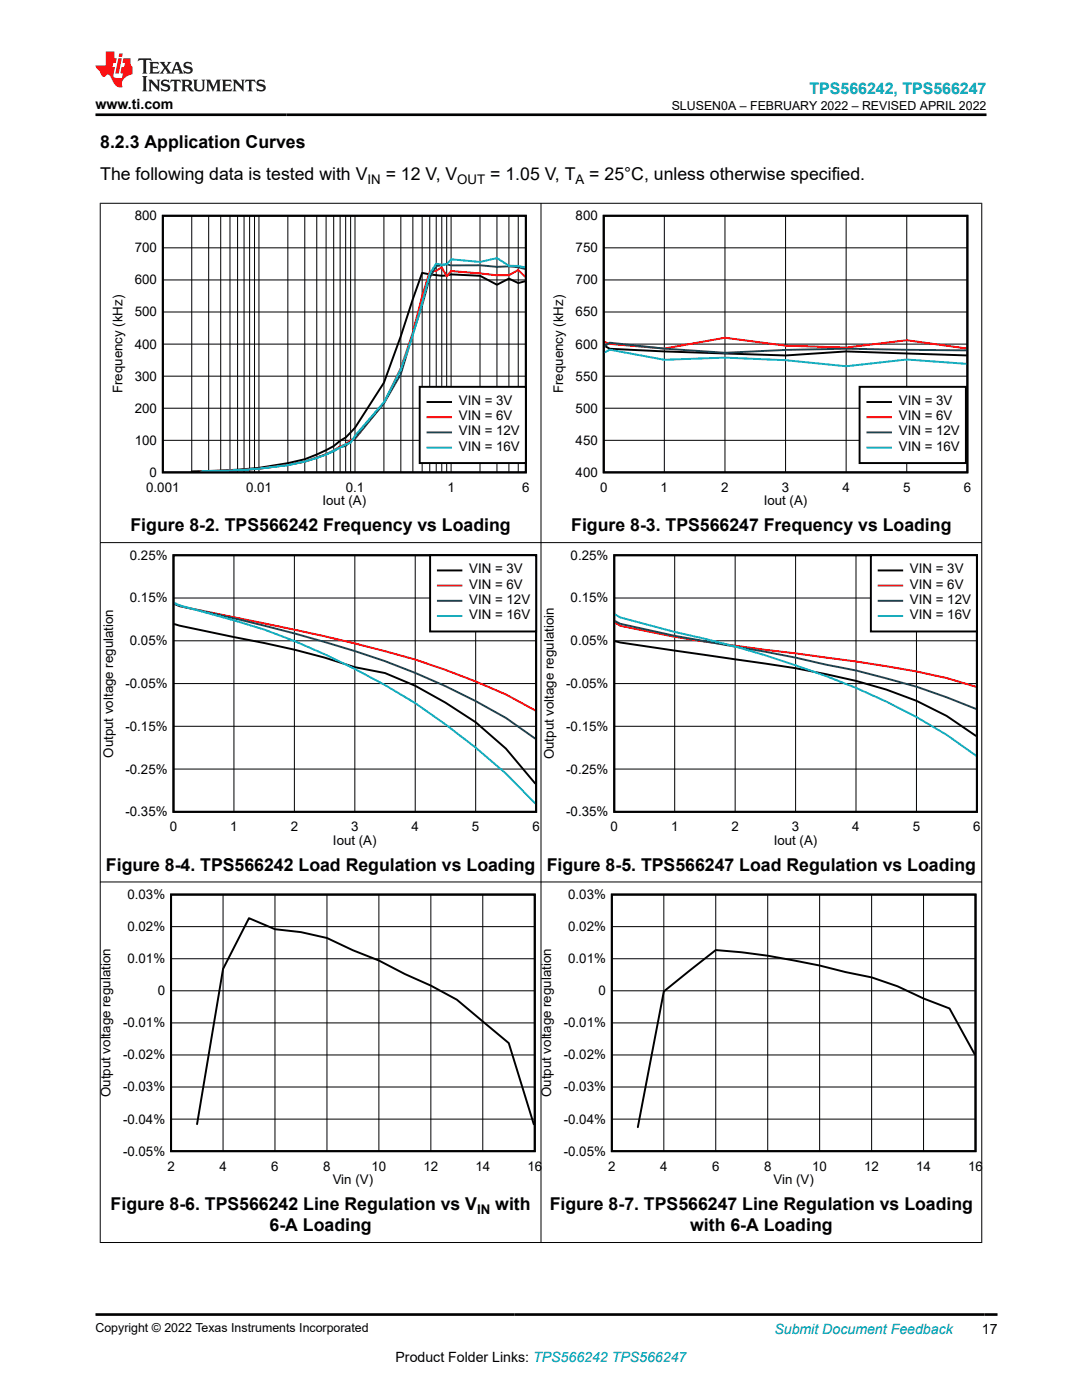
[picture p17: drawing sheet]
<svg xmlns="http://www.w3.org/2000/svg" width="216mm" height="279mm" viewBox="0 0 216 279" stroke-linecap="round" stroke-linejoin="round" font-family="sans-serif">
<defs><g id="words">
<g font-size="3.5">
<text x="20" y="29.6">8.2.3 Application Curves</text>
<text x="20" y="35.9">The following data is tested with V</text>
<text x="77" y="35.9">= 12 V, V</text>
<text x="97.8" y="35.9">= 1.05 V, T</text>
<text x="117.6" y="35.9">= 25°C, unless otherwise specified.</text>
<text x="26" y="106.1">Figure 8-2. TPS566242 Frequency vs Loading</text>
<text x="114" y="106.1">Figure 8-3. TPS566247 Frequency vs Loading</text>
<text x="21.1" y="173.8">Figure 8-4. TPS566242 Load Regulation vs Loading</text>
<text x="109.1" y="173.8">Figure 8-5. TPS566247 Load Regulation vs Loading</text>
<text x="22.1" y="241.5">Figure 8-6. TPS566242 Line Regulation vs V</text>
<text x="53.8" y="245.7">6-A Loading</text>
<text x="98.8" y="241.5">with</text>
<text x="109.7" y="241.5">Figure 8-7. TPS566247 Line Regulation vs Loading</text>
<text x="137.7" y="245.7">with 6-A Loading</text>
</g>
<text font-size="3.2" fill="#00f" x="161.5" y="18.7">TPS566242, TPS566247</text>
<g font-size="2.8">
<text x="19" y="21.8">www.ti.com</text>
<text x="195.9" y="266.1">17</text>
<text x="78.9" y="271.7">Product Folder Links: TPS566242 TPS566247</text>
</g>
<text font-size="2.8" fill="#00f" x="154.5" y="266.2">Submit Document Feedback</text>
<g font-size="2.7">
<text x="26.9" y="43.9">800</text>
<text x="114.9" y="43.9">800</text>
<text x="26.9" y="50.3">700</text>
<text x="114.9" y="50.3">750</text>
<text x="26.9" y="56.8">600</text>
<text x="114.9" y="56.8">700</text>
<text x="26.9" y="63.2">500</text>
<text x="114.9" y="63.2">650</text>
<text x="26.9" y="69.6">400</text>
<text x="114.9" y="69.6">600</text>
<text x="26.9" y="76">300</text>
<text x="114.9" y="76">550</text>
<text x="24.4" y="78.5" transform="rotate(-90 24.4 78.5)">Frequency (kHz)</text>
<text x="26.9" y="82.4">200</text>
<text x="91.6" y="80.8">VIN = 3V</text>
<text x="91.6" y="83.9">VIN = 6V</text>
<text x="112.4" y="78.5" transform="rotate(-90 112.4 78.5)">Frequency (kHz)</text>
<text x="114.9" y="82.4">500</text>
<text x="179.3" y="80.8">VIN = 3V</text>
<text x="179.3" y="83.9">VIN = 6V</text>
<text x="26.9" y="88.8">100</text>
<text x="91.6" y="86.9">VIN = 12V</text>
<text x="91.6" y="89.9">VIN = 16V</text>
<text x="114.9" y="88.8">450</text>
<text x="179.3" y="86.9">VIN = 12V</text>
<text x="179.3" y="89.9">VIN = 16V</text>
<text x="29.8" y="95.2">0</text>
<text x="114.9" y="95.2">400</text>
<text x="29.2" y="98.2">0.001</text>
<text x="49.1" y="98.2">0.01</text>
<text x="64.4" y="100.9">Iout (A)</text>
<text x="69" y="98.2">0.1</text>
<text x="89.3" y="98.2">1</text>
<text x="104.2" y="98.2">6</text>
<text x="119.7" y="98.2">0</text>
<text x="131.8" y="98.2">1</text>
<text x="143.9" y="98.2">2</text>
<text x="152.4" y="100.9">Iout (A)</text>
<text x="156" y="98.2">3</text>
<text x="168.1" y="98.2">4</text>
<text x="180.2" y="98.2">5</text>
<text x="192.3" y="98.2">6</text>
<text x="25.9" y="111.7">0.25%</text>
<text x="113.9" y="111.7">0.25%</text>
<text x="93.6" y="114.4">VIN = 3V</text>
<text x="93.6" y="117.5">VIN = 6V</text>
<text x="181.6" y="114.4">VIN = 3V</text>
<text x="181.6" y="117.5">VIN = 6V</text>
<text x="25.9" y="120.2">0.15%</text>
<text x="93.6" y="120.5">VIN = 12V</text>
<text x="93.6" y="123.5">VIN = 16V</text>
<text x="113.9" y="120.2">0.15%</text>
<text x="181.6" y="120.5">VIN = 12V</text>
<text x="181.6" y="123.5">VIN = 16V</text>
<text x="25.9" y="128.8">0.05%</text>
<text x="113.9" y="128.8">0.05%</text>
<text x="25" y="137.3">-0.05%</text>
<text x="113" y="137.3">-0.05%</text>
<text x="25" y="145.8">-0.15%</text>
<text x="113" y="145.8">-0.15%</text>
<text x="22.6" y="151.2" transform="rotate(-90 22.6 151.2)">Output voltage regulation</text>
<text x="25" y="154.4">-0.25%</text>
<text x="110.5" y="151.5" transform="rotate(-90 110.5 151.5)">Output voltage regulatioin</text>
<text x="113" y="154.4">-0.25%</text>
<text x="25" y="162.9">-0.35%</text>
<text x="33.9" y="165.9">0</text>
<text x="45.9" y="165.9">1</text>
<text x="58" y="165.9">2</text>
<text x="70.1" y="165.9">3</text>
<text x="82.1" y="165.9">4</text>
<text x="94.2" y="165.9">5</text>
<text x="106.2" y="165.9">6</text>
<text x="113" y="162.9">-0.35%</text>
<text x="121.8" y="165.9">0</text>
<text x="133.9" y="165.9">1</text>
<text x="146" y="165.9">2</text>
<text x="158" y="165.9">3</text>
<text x="170.1" y="165.9">4</text>
<text x="182.1" y="165.9">5</text>
<text x="194.2" y="165.9">6</text>
<text x="66.4" y="168.6">Iout (A)</text>
<text x="154.4" y="168.6">Iout (A)</text>
<text x="25.4" y="179.4">0.03%</text>
<text x="113.4" y="179.4">0.03%</text>
<text x="25.4" y="185.8">0.02%</text>
<text x="113.4" y="185.8">0.02%</text>
<text x="25.4" y="192.2">0.01%</text>
<text x="113.4" y="192.2">0.01%</text>
<text x="31.5" y="198.6">0</text>
<text x="119.4" y="198.6">0</text>
<text x="24.6" y="205">-0.01%</text>
<text x="112.5" y="205">-0.01%</text>
<text x="24.6" y="211.4">-0.02%</text>
<text x="112.5" y="211.4">-0.02%</text>
<text x="22.1" y="219" transform="rotate(-90 22.1 219)">Output voltage regulation</text>
<text x="24.6" y="217.8">-0.03%</text>
<text x="110" y="219" transform="rotate(-90 110 219)">Output voltage regulation</text>
<text x="112.5" y="217.8">-0.03%</text>
<text x="24.6" y="224.2">-0.04%</text>
<text x="112.5" y="224.2">-0.04%</text>
<text x="24.6" y="230.6">-0.05%</text>
<text x="33.4" y="233.7">2</text>
<text x="43.8" y="233.7">4</text>
<text x="54.1" y="233.7">6</text>
<text x="64.5" y="233.7">8</text>
<text x="74.1" y="233.7">10</text>
<text x="84.5" y="233.7">12</text>
<text x="94.9" y="233.7">14</text>
<text x="105.2" y="233.7">16</text>
<text x="112.5" y="230.6">-0.05%</text>
<text x="121.3" y="233.7">2</text>
<text x="131.7" y="233.7">4</text>
<text x="142.1" y="233.7">6</text>
<text x="152.5" y="233.7">8</text>
<text x="162.1" y="233.7">10</text>
<text x="172.4" y="233.7">12</text>
<text x="182.8" y="233.7">14</text>
<text x="193.2" y="233.7">16</text>
<text x="66.4" y="236.3">Vin (V)</text>
<text x="154.3" y="236.3">Vin (V)</text>
</g>
<g font-size="2.6">
<text x="73.3" y="36.6">IN</text>
<text x="91.2" y="36.6">OUT</text>
<text x="114.8" y="36.6">A</text>
<text x="95.2" y="242.2">IN</text>
</g>
<g font-size="2.5">
<text x="134" y="21.9">SLUSEN0A – FEBRUARY 2022 – REVISED APRIL 2022</text>
<text x="19" y="265.9">Copyright © 2022 Texas Instruments Incorporated</text>
</g>
</g></defs>
<path d="M32.5 43.1h72.4v51.2h-72.4zM104.7 56.1l-1.3 .4-1.9-.9-2.3 1.2-3.4-1.8-5.8-.2a8.1 8.1 0 0 1-4.2 0l-1.6-.3-4.2 12.6-3.4 9.3-5.8 9-1.8 1.9-1.1 .7a21.3 21.3 0 0 1-7.1 3.6 61.5 61.5 0 0 1-12.1 2l-10.4 .5" fill="none" stroke="#000" stroke-width=".39"/>
<g fill="none" stroke="#000" stroke-width=".2">
<path d="M32.5 55.9h72.4M32.5 49.5h72.4M38.3 43.1v51.2M41.6 43.1v51.2M44 43.1v51.2M45.9 43.1v51.2M47.4 43.1v51.2M48.7 43.1v51.2M49.8 43.1v51.2M50.8 43.1v51.2M51.7 43.1v51.2M57.4 43.1v51.2"/>
<path d="M60.8 43.1v51.2M63.2 43.1v51.2M65.1 43.1v51.2M66.6 43.1v51.2M67.9 43.1v51.2M69 43.1v51.2M70 43.1v51.2M70.8 43.1v51.2M76.6 43.1v51.2M80 43.1v51.2M82.4 43.1v51.2M84.2 43.1v51.2"/>
<path d="M85.8 43.1v51.2M87 43.1v51.2M88.2 43.1v51.2M89.1 43.1v51.2M90 43.1v51.2M95.8 43.1v51.2M99.2 43.1v51.2M101.5 43.1v51.2M103.4 43.1v51.2M32.5 75.1h72.4M32.5 68.7h72.4M32.5 62.3h72.4"/>
<path d="M32.5 87.9h72.4M32.5 81.5h72.4"/>
</g>
<path d="M104.7 55.2l-1.3-1.3-1.9 1h-2.3l-9.2-.8-.9 1.1-.9-1.8-1.2 .7-1.2 .1-1.6 4.9-1.8 7.2-2.4 7.2-3.4 6.9-5.8 7.2-.8 .2-1 .9-1.1 .4-1.3 .8a39.4 39.4 0 0 1-14.9 3.6l-11.8 .6" fill="none" stroke="#f00" stroke-width=".39"/>
<path d="M104.7 53.7l-1.3-.4-1.9-.1-2.3 .1-3.4-.4-5.8 .1-.9-.3-2.1 .4-1.2 2.3-1.6 5.5-4.2 13.8-3.4 5.8-5.8 7-.8 .5-1 1-1.1 .3-1.3 .8a41.5 41.5 0 0 1-15.8 3.5l-10.6 .5" fill="none" stroke="#105465" stroke-width=".39"/>
<path d="M104.7 53.4l-1.3-.3-1.9-.1-2.3-1.5-3.4 .8-5.8-.5-.9 .9-.9 .1-1.2-.2-1.2 2-3.4 12.2-2.4 6.9-3.4 6.6-5.8 6.7-.8 1.4-1 .3-1.1 .6a27.4 27.4 0 0 1-10.5 3.5l-7.6 .9-9.6 .4" fill="none" stroke="#00bacc" stroke-width=".39"/>
<path d="M83.7 77.2h21.2v15.2h-21.2z" fill-rule="evenodd" fill="#fff"/>
<path d="M120.5 43.1h72.5v51.2h-72.5zM83.7 77.2h21.2v15.2h-21.2zM120.6 69l1.1 .6 10.9 .5 24.2 .8 12-.8 24 .8M85.3 80.2h4.7" fill="none" stroke="#000" stroke-width=".39"/>
<path d="M120.6 68.3l1.1 .3 10.9 1 12.1-2.2 12.1 1.6 12 .4 12.1-1.5 11.9 1.6M85.3 83.3h4.7" fill="none" stroke="#f00" stroke-width=".39"/>
<path d="M120.6 69.1l1.1-.7 10.9 1.2 12.1 .8 12.1-.6 12-.2 24 .3M85.3 86.3h4.7" fill="none" stroke="#105465" stroke-width=".39"/>
<path d="M120.6 70.3l1.1-.5 10.9 2 12.1-.4 12.1 .5 12 1.2 12.1-1.4 11.9 .9M85.3 89.3h4.7" fill="none" stroke="#00bacc" stroke-width=".39"/>
<path d="M120.5 55.9h72.5M120.5 49.5h72.5M132.6 43.1v51.2M144.7 43.1v51.2M156.8 43.1v51.2M168.8 43.1v51.2M180.9 43.1v51.2M120.5 75.1h72.5M120.5 68.7h72.5M120.5 62.3h72.5M120.5 87.9h72.5M120.5 81.5h72.5" fill="none" stroke="#000" stroke-width=".2"/>
<path d="M171.5 77.2h21.2v15.2h-21.2z" fill-rule="evenodd" fill="#fff"/>
<path d="M171.5 77.2h21.2v15.2h-21.2zM173.1 80.2h4.7M34.6 110.8h72.4v51.2h-72.4zM34.8 124.6l11.9 2.5a163.1 163.1 0 0 1 24.1 6.1l6 1.1 6.1 2.6 6 3.3 6 3.9 6 5.3 5.9 7" fill="none" stroke="#000" stroke-width=".39"/>
<path d="M173.1 83.3h4.7M34.8 120.5l1 .5 16.9 3.4a373 373 0 0 1 30.2 7.2l6 2.1 6 2.3 6 2.6 5.9 3.2" fill="none" stroke="#f00" stroke-width=".39"/>
<path d="M173.1 86.3h4.7M34.8 120.5l1 .5a333.4 333.4 0 0 1 41 10.9 145 145 0 0 1 24.1 11.4l5.9 4.1" fill="none" stroke="#105465" stroke-width=".39"/>
<path d="M173.1 89.3h4.7M34.8 120.3l1 .5 10.9 3a133.1 133.1 0 0 1 30.1 12.9 141.6 141.6 0 0 1 24.1 17.7l5.9 5.9" fill="none" stroke="#00bacc" stroke-width=".39"/>
<path d="M34.6 119.3h72.4M46.7 110.8v51.2M58.7 110.8v51.2M70.8 110.8v51.2M82.9 110.8v51.2M94.9 110.8v51.2M34.6 136.4h72.4M34.6 127.9h72.4M34.6 153.5h72.4M34.6 144.9h72.4" fill="none" stroke="#000" stroke-width=".2"/>
<path d="M85.8 110.8h21.2v15.2h-21.2z" fill-rule="evenodd" fill="#fff"/>
<path d="M85.8 110.8h21.2v15.2h-21.2zM87.4 113.8h4.7M122.6 110.8h72.3v51.2h-72.3zM122.7 128l1.1 .2 16.9 2.5a400.3 400.3 0 0 1 24.1 3.8 79.1 79.1 0 0 1 24.1 8.4l5.8 4" fill="none" stroke="#000" stroke-width=".39"/>
<path d="M87.4 116.9h4.7M122.7 124.3l1.1 .6a312.6 312.6 0 0 0 35 5.5 323.6 323.6 0 0 1 30.1 4.9l5.8 1.8" fill="none" stroke="#f00" stroke-width=".39"/>
<path d="M87.4 119.9h4.7M122.7 124l1.1 .5a482.9 482.9 0 0 0 28.9 5.6l6.1 1.1 6 1.4a155.1 155.1 0 0 1 24.1 6.6l5.8 2.3" fill="none" stroke="#105465" stroke-width=".39"/>
<path d="M87.4 122.9h4.7M122.7 122.6l1.1 .6 10.8 2.9a197 197 0 0 1 42.2 13.9l6.1 3.1 6 3.6 5.8 4.1" fill="none" stroke="#00bacc" stroke-width=".39"/>
<path d="M122.6 119.3h72.3M134.6 110.8v51.2M146.7 110.8v51.2M158.8 110.8v51.2M170.8 110.8v51.2M182.9 110.8v51.2M122.6 136.4h72.3M122.6 127.9h72.3M122.6 153.5h72.3M122.6 144.9h72.3" fill="none" stroke="#000" stroke-width=".2"/>
<path d="M173.8 110.8h21.1v15.2h-21.1z" fill-rule="evenodd" fill="#fff"/>
<path d="M173.8 110.8h21.1v15.2h-21.1zM175.3 113.8h4.7M34.1 178.5h72.6v51.2h-72.6zM122.1 178.5h72.6v51.2h-72.6zM194.5 210.4l-5-9.1-5.2-2-5.2-2.5-5.2-1.7-5.2-1.1a147 147 0 0 0-25.9-4.4l-10.3 8.3-5.2 27M39.3 224.3l5.2-30.9 5.2-10.2 5.2 2.2 5.2 .6 5.1 1.2 5.2 2.4 5.2 2.1 5.2 2.7 5.2 2.3 5.2 2.8 10.3 8.7 5 16.2" fill="none" stroke="#000" stroke-width=".39"/>
<path d="M175.3 116.9h4.7" fill="none" stroke="#f00" stroke-width=".39"/>
<path d="M175.3 119.9h4.7" fill="none" stroke="#105465" stroke-width=".39"/>
<path d="M175.3 122.9h4.7" fill="none" stroke="#00bacc" stroke-width=".39"/>
<g fill="none" stroke="#000" stroke-width=".2">
<path d="M19.9 40.6h176.1M20 40.5v207.5M107.9 40.5v207.5M195.9 40.5v207.5M19.9 108.3h176.1M19.9 176h176.1M44.5 178.5v51.3M54.9 178.5v51.3M65.2 178.5v51.3M75.6 178.5v51.3M86 178.5v51.3M96.3 178.5v51.3"/>
<path d="M132.5 178.5v51.3M142.8 178.5v51.3M153.2 178.5v51.3M163.6 178.5v51.3M173.9 178.5v51.3M184.3 178.5v51.3M34.1 197.7h72.6M34.1 191.3h72.6M34.1 184.9h72.6M122.1 197.7h72.6M122.1 191.3h72.6M122.1 184.9h72.6"/>
<path d="M34.1 216.9h72.6M34.1 210.5h72.6M34.1 204.1h72.6M122.1 216.9h72.6M122.1 210.5h72.6M122.1 204.1h72.6M34.1 223.3h72.6M122.1 223.3h72.6M19.9 248h176.1"/>
</g>
<path d="M27.7 11.6l-.2 .6 .5-.2h.6v.1v2.2l-.2 .4h1l-.2-.4v-2.2v-.1h.5l.5 .2-.1-.6zM29.8 12.4l.2 .3v1.6l-.2 .4h1.9l.1-.6a1.08 1.08 0 0 1-1.3 .2v-.7h.6l.4 .2v-.7l-.4 .2h-.6v-.5l.2-.2a1 1 0 0 1 1 .3l-.1-.5zM31.8 12.4l1 1.1-1 1.2h.9l-.2-.2 .4-.8 .5 .8-.2 .2h1.6l-.2-.2 .1-.5h1l.1 .5-.1 .2h.9l-.2-.4-.8-1.9h-.5l-1 2.1-.8-1.1 .9-1h-.8l.2 .2-.5 .6-.3-.6 .1-.2zM35.2 12.8l.4 1h-.8zM36.8 12.5a.65 .65 0 0 0-.2 .7 .65 .65 0 0 0 .6 .5l.7 .1 .1 .3a.79 .79 0 0 1-.7 .4 .79 .79 0 0 1-.7-.5l.1 .7 .2-.1a.93 .93 0 0 0 1.1 0 .93 .93 0 0 0 .4-.9 1.46 1.46 0 0 0-1.2-.6l-.1-.3a1.09 1.09 0 0 1 1.2 .2l-.2-.6-.1 .1-.6-.2zM28.4 15.2l.2 .4v2.2l-.2 .4h1l-.2-.4v-2.2l.2-.4zM29.6 15.9l.2 .4v1.5l-.2 .4h.8l-.3-.4v-1.3l1.7 1.8v-2l.2-.4h-.8l.2 .2 .1 1.1-1.2-1.3zM32.3 16a.65 .65 0 0 0-.2 .8 .65 .65 0 0 0 .7 .4l.6 .2 .1 .2a.79 .79 0 0 1-.7 .4 .79 .79 0 0 1-.7-.5l.1 .7 .2-.1a.93 .93 0 0 0 1.1 .1 .93 .93 0 0 0 .4-1 1.46 1.46 0 0 0-1.2-.5l-.1-.4a1.09 1.09 0 0 1 1.2 .2l-.2-.6-.1 .1-.6-.1zM34.1 15.9l-.1 .6a.63 .63 0 0 1 .7-.3l.1 1.6-.3 .4h1l-.2-.4v-1.6a.66 .66 0 0 1 .8 .3l-.1-.6zM36.2 15.9l.2 .4v1.5l-.2 .4h.9l-.2-.2v-.7h.5l.1 .2a.79 .79 0 0 0 1.2 .6l-1-.9a.61 .61 0 0 0 .6-.6 .61 .61 0 0 0-.5-.7zM36.9 16.2h.2a.47 .47 0 0 1 .5 .1 .47 .47 0 0 1 .1 .5l-.2 .1-.6 .1zM38.5 15.9l.2 .2a2.27 2.27 0 0 0 .4 2 1.04 1.04 0 0 0 1.7-.7v-1.3l.2-.2h-.8l.2 .4v1.1a.6 .6 0 0 1-.6 .6 .6 .6 0 0 1-.6-.6v-1.1l.3-.4zM41.1 15.9l.2 .4v1.5l-.2 .4h.7l-.2-.4v-1.4l.9 1.9 .8-1.9v1.4l-.2 .4h1l-.3-.4v-1.5l.3-.4h-.8l-.7 1.5-.7-1.5zM44.3 15.9l.2 .4v1.5l-.2 .4h1.9l.1-.6a1.09 1.09 0 0 1-1.3 .2v-.7h.6l.4 .2v-.6l-.4 .2h-.6v-.6l.2-.1a1.01 1.01 0 0 1 1 .3l-.1-.6zM46.4 15.9l.3 .4v1.5l-.3 .4h.8l-.2-.4v-1.3l1.6 1.8v-2l.2-.4h-.7l.2 .2v1.1l-1.2-1.3zM49 15.9l-.1 .6a.63 .63 0 0 1 .8-.3v1.6l-.3 .4h1l-.2-.4v-1.6a.66 .66 0 0 1 .8 .3l-.1-.6zM51.4 16a.65 .65 0 0 0-.2 .8 .65 .65 0 0 0 .6 .4l.6 .2 .2 .2a.79 .79 0 0 1-.8 .4 .79 .79 0 0 1-.6-.5l.1 .7 .2-.1a.93 .93 0 0 0 1 .1 .93 .93 0 0 0 .5-1 1.46 1.46 0 0 0-1.3-.5l-.1-.4a1.09 1.09 0 0 1 1.3 .2l-.2-.6-.2 .1-.5-.1z" fill="#231f20"/>
<path d="M21.1 10.3v2.7h-2.1l.1 .4 .9 1a.95 .95 0 0 0 .9 .9 .59 .59 0 0 1 .6-.4 .59 .59 0 0 1 .5 .3l.4 .8a1.59 1.59 0 0 0 2.1 1.4 1.61 1.61 0 0 1 1-2.3l1-.3-.1-1.5a1.59 1.59 0 0 1-.4-1.7h-1.4l-.2 .9h.5l-.1 .9h-.5l-.2 .9v.3l.4 .1-.2 .9h-.6a.73 .73 0 0 1-1.1-.7l.3-1.5h-.5l.2-.9h.5l.2-.9h-.5v-1.3zM23.6 11.6l-.6 3.1h.7l.6-3.1zM23.8 10.7l-.1 .6h.7l.1-.6z" fill="#ed1c24"/>
<path d="M19 22.9h177.8M19.1 262.3h179.9" fill="none" stroke="#000" stroke-width=".53"/>
<use href="#words"/>
</svg>
